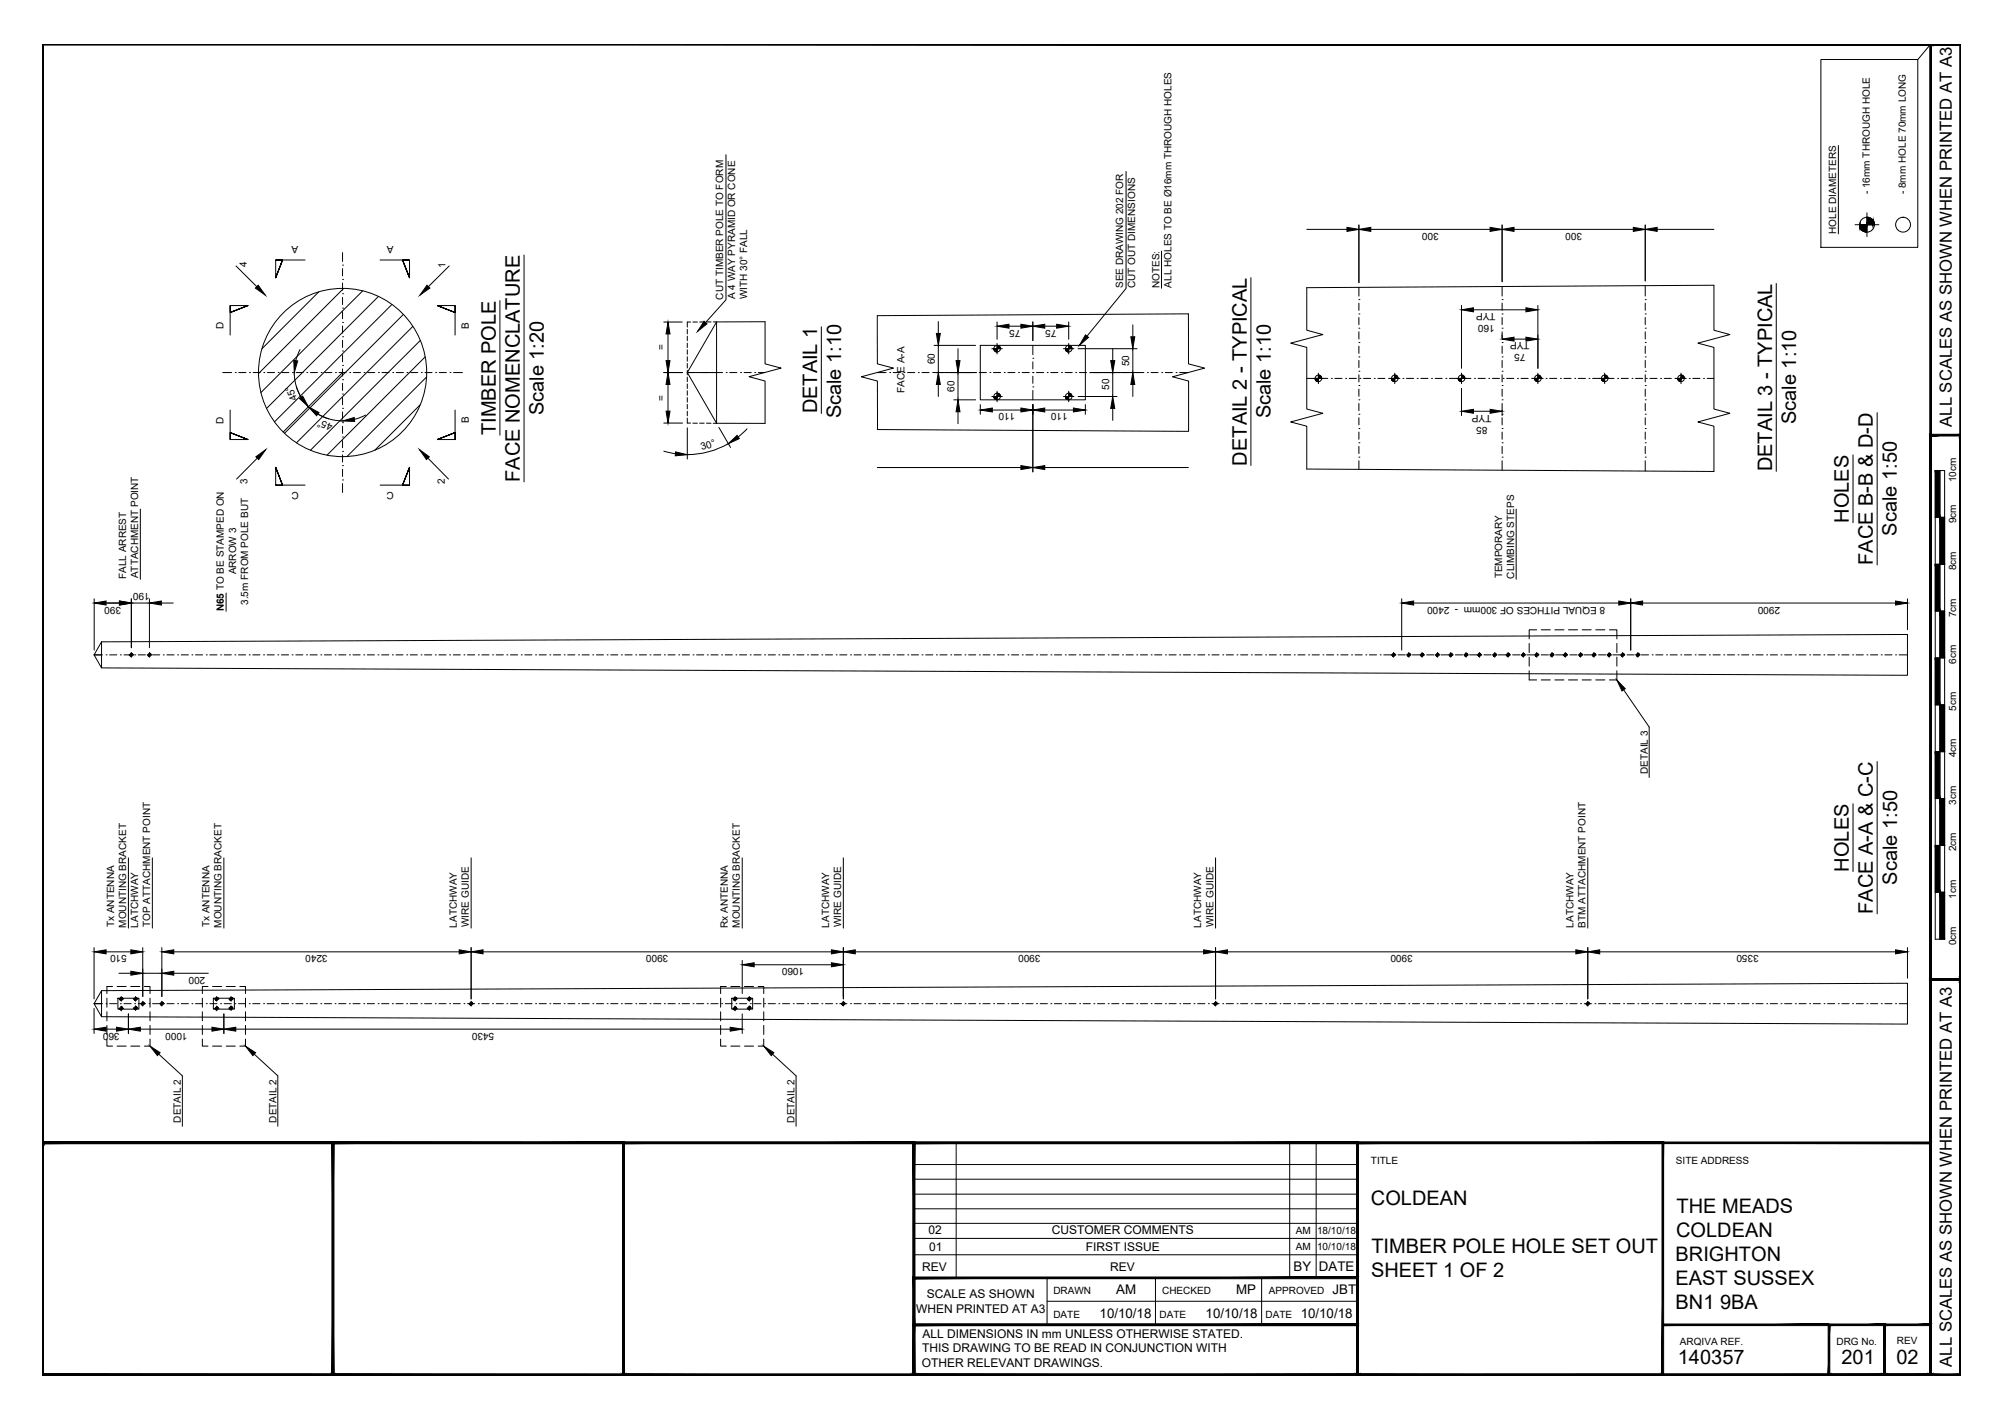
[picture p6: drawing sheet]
<svg xmlns="http://www.w3.org/2000/svg" width="420mm" height="297mm" viewBox="0 0 420 297" stroke-linecap="round" stroke-linejoin="round" font-family="sans-serif">
<defs><g id="words">
<g font-size="4.2">
<text x="114" y="87" transform="rotate(-90 114 87)">Scale 1:20</text>
<text x="171.2" y="86.6" transform="rotate(-90 171.2 86.6)">DETAIL 1</text>
<text x="176.3" y="87.7" transform="rotate(-90 176.3 87.7)">Scale 1:10</text>
<text x="266.3" y="87.7" transform="rotate(-90 266.3 87.7)">Scale 1:10</text>
<text x="376.4" y="88.9" transform="rotate(-90 376.4 88.9)">Scale 1:10</text>
<text x="103.9" y="91.2" transform="rotate(-90 103.9 91.2)">TIMBER POLE</text>
<text x="108.9" y="100.9" transform="rotate(-90 108.9 100.9)">FACE NOMENCLATURE</text>
<text x="261.2" y="97.5" transform="rotate(-90 261.2 97.5)">DETAIL 2 - TYPICAL</text>
<text x="371.3" y="98.7" transform="rotate(-90 371.3 98.7)">DETAIL 3 - TYPICAL</text>
<text x="387.4" y="109.5" transform="rotate(-90 387.4 109.5)">HOLES</text>
<text x="397.5" y="112.2" transform="rotate(-90 397.5 112.2)">Scale 1:50</text>
<text x="392.5" y="118.3" transform="rotate(-90 392.5 118.3)">FACE B-B &amp; D-D</text>
<text x="387.4" y="182.6" transform="rotate(-90 387.4 182.6)">HOLES</text>
<text x="397.5" y="185.3" transform="rotate(-90 397.5 185.3)">Scale 1:50</text>
<text x="392.5" y="191.4" transform="rotate(-90 392.5 191.4)">FACE A-A &amp; C-C</text>
<text x="287.3" y="252.5">COLDEAN</text>
<text x="351.4" y="254">THE MEADS</text>
<text x="287.4" y="262.5">TIMBER POLE HOLE SET OUT</text>
<text x="351.2" y="259.1">COLDEAN</text>
<text x="287.3" y="267.6">SHEET 1 OF 2</text>
<text x="351.1" y="269.2">EAST SUSSEX</text>
<text x="351.1" y="264.1">BRIGHTON</text>
<text x="351.1" y="274.2">BN1 9BA</text>
<text x="351.6" y="285.7">140357</text>
<text x="385.9" y="285.7">201</text>
<text x="397.4" y="285.7">02</text>
</g>
<g font-size="3.5">
<text x="409" y="89.4" transform="rotate(-90 409 89.4)">ALL SCALES AS SHOWN WHEN PRINTED AT A3</text>
<text x="409" y="286.3" transform="rotate(-90 409 286.3)">ALL SCALES AS SHOWN WHEN PRINTED AT A3</text>
</g>
<g font-size="2.8">
<text x="271.1" y="266.3">BY</text>
<text x="276.4" y="266.3">DATE</text>
<text x="233.9" y="271.1">AM</text>
<text x="259" y="271.1">MP</text>
<text x="279.3" y="271.1">JBT</text>
<text x="230.4" y="276">10/10/18</text>
<text x="252.7" y="276">10/10/18</text>
<text x="272.6" y="276">10/10/18</text>
</g>
<g font-size="2.5">
<text x="194.5" y="258.6">02</text>
<text x="194.7" y="262">01</text>
<text x="220.4" y="258.6">CUSTOMER COMMENTS</text>
<text x="227.5" y="262">FIRST ISSUE</text>
<text x="193.3" y="266.2">REV</text>
<text x="232.6" y="266.2">REV</text>
<text x="192" y="275">WHEN PRINTED AT A3</text>
<text x="194.2" y="272">SCALE AS SHOWN</text>
<text x="193.3" y="280.3">ALL DIMENSIONS IN mm UNLESS OTHERWISE STATED.</text>
<text x="193.2" y="286.3">OTHER RELEVANT DRAWINGS.</text>
<text x="193.3" y="283.3">THIS DRAWING TO BE READ IN CONJUNCTION WITH</text>
</g>
<g font-size="2.1">
<text x="391.8" y="40.7" transform="rotate(-90 391.8 40.7)">- 16mm THROUGH HOLE</text>
<text x="399.4" y="40.7" transform="rotate(-90 399.4 40.7)">- 8mm HOLE 70mm LONG</text>
<text x="62.5" y="51.6" transform="rotate(-180 62.5 51.6)">A</text>
<text x="82.5" y="51.6" transform="rotate(-180 82.5 51.6)">A</text>
<text x="301.5" y="48.8" transform="rotate(-180 301.5 48.8)">300</text>
<text x="331.5" y="48.8" transform="rotate(-180 331.5 48.8)">300</text>
<text x="384.8" y="49" transform="rotate(-90 384.8 49)">HOLE DIAMETERS</text>
<text x="51.7" y="55.8" transform="rotate(-90 51.7 55.8)">4</text>
<text x="93.4" y="56" transform="rotate(-90 93.4 56)">1</text>
<text x="151.5" y="62.8" transform="rotate(-90 151.5 62.8)">CUT TIMBER POLE TO FORM</text>
<text x="154" y="62.7" transform="rotate(-90 154 62.7)">A 4 WAY PYRAMID OR CONE</text>
<text x="156.6" y="62.7" transform="rotate(-90 156.6 62.7)">WITH 30° FALL</text>
<text x="235.4" y="60.3" transform="rotate(-90 235.4 60.3)">SEE DRAWING 202 FOR</text>
<text x="237.9" y="60.3" transform="rotate(-90 237.9 60.3)">CUT OUT DIMENSIONS</text>
<text x="243" y="60.4" transform="rotate(-90 243 60.4)">NOTES:</text>
<text x="245.5" y="60.2" transform="rotate(-90 245.5 60.2)">ALL HOLES TO BE Ø16mm THROUGH HOLES</text>
<text x="313.4" y="65.6" transform="rotate(-180 313.4 65.6)">TYP</text>
<text x="46.9" y="68.9" transform="rotate(-90 46.9 68.9)">D</text>
<text x="98.2" y="68.9" transform="rotate(-90 98.2 68.9)">B</text>
<text x="213.9" y="69.1" transform="rotate(-180 213.9 69.1)">75</text>
<text x="221.4" y="69.1" transform="rotate(-180 221.4 69.1)">75</text>
<text x="313.2" y="68.1" transform="rotate(-180 313.2 68.1)">160</text>
<text x="320.5" y="71.7" transform="rotate(-180 320.5 71.7)">TYP</text>
<text x="139.3" y="73.4" transform="rotate(-90 139.3 73.4)">=</text>
<text x="195.9" y="76.3" transform="rotate(-90 195.9 76.3)">60</text>
<text x="236.7" y="76.7" transform="rotate(-90 236.7 76.7)">50</text>
<text x="319.7" y="74.2" transform="rotate(-180 319.7 74.2)">75</text>
<text x="62.3" y="83.6" transform="rotate(-112 62.3 83.6)">45°</text>
<text x="139.3" y="83.9" transform="rotate(-90 139.3 83.9)">=</text>
<text x="189.6" y="82.3" transform="rotate(-90 189.6 82.3)">FACE A-A</text>
<text x="200" y="82.1" transform="rotate(-90 200 82.1)">60</text>
<text x="232.4" y="81.7" transform="rotate(-90 232.4 81.7)">50</text>
<text x="46.9" y="88.7" transform="rotate(-90 46.9 88.7)">D</text>
<text x="69.8" y="88.8" transform="rotate(-162 69.8 88.8)">45°</text>
<text x="98.2" y="88.6" transform="rotate(-90 98.2 88.6)">B</text>
<text x="212.8" y="86.6" transform="rotate(-180 212.8 86.6)">110</text>
<text x="223.8" y="86.6" transform="rotate(-180 223.8 86.6)">110</text>
<text x="311.7" y="89.4" transform="rotate(-180 311.7 89.4)">85</text>
<text x="312.5" y="86.8" transform="rotate(-180 312.5 86.8)">TYP</text>
<text x="147.1" y="94.3" transform="rotate(-16 147.1 94.3)">30°</text>
<text x="51.9" y="101.3" transform="rotate(-91 51.9 101.3)">3</text>
<text x="93.2" y="101.3" transform="rotate(-90 93.2 101.3)">2</text>
<text x="409.9" y="101" transform="rotate(-90 409.9 101)">10cm</text>
<text x="62.6" y="103" transform="rotate(-180 62.6 103)">C</text>
<text x="82.5" y="103" transform="rotate(-180 82.5 103)">C</text>
<text x="409.9" y="109.6" transform="rotate(-90 409.9 109.6)">9cm</text>
<text x="409.9" y="119.5" transform="rotate(-90 409.9 119.5)">8cm</text>
<text x="26.4" y="121.3" transform="rotate(-90 26.4 121.3)">FALL ARREST</text>
<text x="29" y="121.1" transform="rotate(-90 29 121.1)">ATTACHMENT POINT</text>
<text x="31.4" y="124.3" transform="rotate(-180 31.4 124.3)">190</text>
<text x="49.5" y="120.3" transform="rotate(-90 49.5 120.3)">ARROW 3</text>
<text x="314.8" y="121.2" transform="rotate(-90 314.8 121.2)">TEMPORARY</text>
<text x="317.3" y="121.2" transform="rotate(-90 317.3 121.2)">CLIMBING STEPS</text>
<text x="25.4" y="127.1" transform="rotate(-180 25.4 127.1)">390</text>
<text x="46.9" y="128.1" transform="rotate(-90 46.9 128.1)">N65 TO BE STAMPED ON</text>
<text x="52" y="126.7" transform="rotate(-90 52 126.7)">3.5m FROM POLE BUT</text>
<text x="336.3" y="127.1" transform="rotate(-180 336.3 127.1)">8 EQUAL PITHCES OF 300mm - 2400</text>
<text x="373" y="127.1" transform="rotate(-180 373 127.1)">2900</text>
<text x="409.9" y="129.3" transform="rotate(-90 409.9 129.3)">7cm</text>
<text x="409.9" y="139.1" transform="rotate(-90 409.9 139.1)">6cm</text>
<text x="409.9" y="148.9" transform="rotate(-90 409.9 148.9)">5cm</text>
<text x="409.9" y="158.6" transform="rotate(-90 409.9 158.6)">4cm</text>
<text x="345.3" y="162.1" transform="rotate(-90 345.3 162.1)">DETAIL 3</text>
<text x="409.9" y="168.6" transform="rotate(-90 409.9 168.6)">3cm</text>
<text x="409.9" y="178.3" transform="rotate(-90 409.9 178.3)">2cm</text>
<text x="409.9" y="188.3" transform="rotate(-90 409.9 188.3)">1cm</text>
<text x="23.9" y="194.2" transform="rotate(-90 23.9 194.2)">Tx ANTENNA</text>
<text x="26.4" y="194.4" transform="rotate(-90 26.4 194.4)">MOUNTING BRACKET</text>
<text x="28.9" y="194.3" transform="rotate(-90 28.9 194.3)">LATCHWAY</text>
<text x="31.5" y="194.2" transform="rotate(-90 31.5 194.2)">TOP ATTACHMENT POINT</text>
<text x="43.9" y="194.2" transform="rotate(-90 43.9 194.2)">Tx ANTENNA</text>
<text x="46.4" y="194.4" transform="rotate(-90 46.4 194.4)">MOUNTING BRACKET</text>
<text x="95.7" y="194.3" transform="rotate(-90 95.7 194.3)">LATCHWAY</text>
<text x="98.3" y="194.2" transform="rotate(-90 98.3 194.2)">WIRE GUIDE</text>
<text x="152.5" y="194.4" transform="rotate(-90 152.5 194.4)">Rx ANTENNA</text>
<text x="155.1" y="194.4" transform="rotate(-90 155.1 194.4)">MOUNTING BRACKET</text>
<text x="173.7" y="194.3" transform="rotate(-90 173.7 194.3)">LATCHWAY</text>
<text x="176.3" y="194.2" transform="rotate(-90 176.3 194.2)">WIRE GUIDE</text>
<text x="251.7" y="194.3" transform="rotate(-90 251.7 194.3)">LATCHWAY</text>
<text x="254.3" y="194.2" transform="rotate(-90 254.3 194.2)">WIRE GUIDE</text>
<text x="329.7" y="194.3" transform="rotate(-90 329.7 194.3)">LATCHWAY</text>
<text x="332.3" y="194.3" transform="rotate(-90 332.3 194.3)">BTM ATTACHMENT POINT</text>
<text x="409.9" y="198" transform="rotate(-90 409.9 198)">0cm</text>
<text x="26.6" y="200.1" transform="rotate(-180 26.6 200.1)">510</text>
<text x="68.7" y="200.1" transform="rotate(-180 68.7 200.1)">3240</text>
<text x="140" y="200.1" transform="rotate(-180 140 200.1)">3900</text>
<text x="168.5" y="202.8" transform="rotate(-180 168.5 202.8)">1060</text>
<text x="218" y="200.1" transform="rotate(-180 218 200.1)">3900</text>
<text x="296" y="200.1" transform="rotate(-180 296 200.1)">3900</text>
<text x="368.6" y="200.1" transform="rotate(-180 368.6 200.1)">3350</text>
<text x="43" y="204.6" transform="rotate(-180 43 204.6)">200</text>
<text x="25.1" y="216.3" transform="rotate(-180 25.1 216.3)">360</text>
<text x="39.3" y="216.3" transform="rotate(-180 39.3 216.3)">1000</text>
<text x="103.6" y="216.3" transform="rotate(-180 103.6 216.3)">5430</text>
<text x="37.9" y="235.2" transform="rotate(-90 37.9 235.2)">DETAIL 2</text>
<text x="57.9" y="235.2" transform="rotate(-90 57.9 235.2)">DETAIL 2</text>
<text x="166.5" y="235.2" transform="rotate(-90 166.5 235.2)">DETAIL 2</text>
<text x="287.3" y="243.9">TITLE</text>
<text x="351.2" y="243.9">SITE ADDRESS</text>
<text x="271.5" y="261.9">AM</text>
<text x="271.5" y="258.4">AM</text>
<text x="276" y="261.9">10/10/18</text>
<text x="276" y="258.4">18/10/18</text>
<text x="220.8" y="271.1">DRAWN</text>
<text x="243.5" y="271.1">CHECKED</text>
<text x="265.9" y="271.1">APPROVED</text>
<text x="220.8" y="276">DATE</text>
<text x="243" y="276">DATE</text>
<text x="265.2" y="276">DATE</text>
<text x="352.1" y="281.6">ARQIVA REF.</text>
<text x="384.8" y="281.6">DRG No.</text>
<text x="397.5" y="281.6">REV</text>
</g>
</g></defs>
<g fill="none" stroke="#000" stroke-width=".21">
<path d="M381.6 12.5h20.3v39.3h-20.3zM404.6 9.3l-2.7 3.2M152.1 32.4v30.4l-4.2 4.8M236 35.9v24.5l-8.2 10M385.2 30.5v18.5M49.5 55.7l4.3 4.3M57.8 54.5h1.4l-1.4 3.7 1.4-3.7-1.4 3.7v-3.7h6.1M71.8 58.5h.1M71.8 55.5h.1M71.8 52.9v1.9M71.8 56.3v1.5M71.8 59.3v1.5"/>
<path d="M79.7 54.5h6.1v3.7l-1.4-3.7 1.4 3.7-1.4-3.7h1.4M94.1 55.7l-4.3 4.3M109.8 53.4v47.5M243.4 52.6v7.8M262.1 58.2v39.3M273.8 48h8.5M284.8 47.1v12.1M287.3 48h25M314.8 47.1v11.9M317.3 48h25M344.8 47.1v11.7M344.8 59.8v2.2"/>
<path d="M347.3 48h11.9M372.2 59.4v39.3M388.7 47.1h5M391.2 44.6v5M46.7 78h1.8M48.2 64v1.5l3.8-1.5-3.8 1.5 3.8-1.5h-3.8v6.2M49.3 78h.1M50 78h1.5M52.3 78h.1M53.1 78h1.4M55.3 78h.1M56 78h1.5"/>
<path d="M58.3 78h.1M59 78h1.5M61.3 78h.1M61.7 78a10.1 10.1 0 0 0 10.1 10.2M62 78h1.5M62.9 73.2l-.9 2.4M64.3 78h.1M65.1 78h1.4M66.8 61.2l-11.9 11.8M67.3 78h.1M68 78h1.5M70.3 78h.1"/>
<path d="M71 78h1.5M71.8 79.5h.1M71.8 76.5h.1M71.8 73.5h.1M71.8 70.5h.1M71.8 67.5h.1M71.8 64.5h.1M71.8 61.5h.1M71.8 62.3v1.5M71.8 65.3v1.5M71.8 68.3v1.5M71.8 71.3v1.5"/>
<path d="M71.8 74.3v1.5M71.8 77.3v1.5M71.8 78l-12.5 12.5M72 60.4l-17.8 17.9M73.3 78h.1M74 78h1.6M76 60.9l-21.3 21.3M76.3 78h.1M77.1 78h1.4M79.3 62.1l-23.4 23.5M79.3 78h.1M80 78h1.5"/>
<path d="M82.1 63.8l-24.6 24.6M82.3 78h.1M83 78h1.5M84.5 65.9l-24.9 24.9M85.3 78h.1M86 78h1.6M86.5 68.4l-24.4 24.4M88.1 71.3l-23 23M88.3 78h.1M89.1 78h1.4M89.1 74.8l-20.6 20.6M89.4 79l-16.7 16.6"/>
<path d="M91.3 78h.1M92 78h1.5M94.3 78h.1M95 78h1.9M95.4 64v1.5l-3.8-1.5 3.8 1.5-3.8-1.5h3.8v6.2M104.8 63v28.2M139.1 78h3.9M139.1 67.5h3.9M140 70v5.5M144 78h7.4M144 69v1M144 70.4v1"/>
<path d="M144 71.9v.9M144 73.3v.9M144 74.7v1M144 76.1v1M144 77.6v.9M144 79v.9M144.7 67.5h-.7v1M145.2 67.5h.9M146.2 78h.1M147.6 67.4l-1 .1M148 67.4h1M149.2 78h.1"/>
<path d="M149.5 67.4h.7M150.2 67.4l-6.2 10.6 6.2 10.7M150.2 67.4h10.1v8.8l3.4 .9-6.7 1.8 3.3 .9v8.9h-10.1M150.2 67.4v21.3M152.2 78h.1M152.9 78h1.5M155.2 78h.1M155.9 78h1.5M158.2 78h.1M158.9 78h1.4M172.1 68.5v18.1M183.8 78h1.9"/>
<path d="M186.4 78h.1M187.2 78h1.5M189.4 78h.1M190.2 78h1.5M192.4 78h.1M193.2 78h1.5M195.4 78h.1M195.7 78h8.7M195.7 72.3h8.7M196.6 67.4v2.5M196.6 72.3v5.7M198.4 78h.1"/>
<path d="M200.8 73v2.5M200.8 78v5.8M201.4 78h.1M204.4 78h.1M205.2 78h1.5M205.4 72.3h22v11.5h-22zM207.4 78h.1M207.8 73h2.2M208.2 78h1.5M208.9 67.4v3.7M208.9 71.9v2.2M210.4 78h.1"/>
<path d="M211.2 78h1.5M211.4 68.3h2.5M213.4 78h.1M214.2 78h1.5M216.4 78h.1M216.4 75.1h.1M216.4 67.4v4M216.4 72.3v2M216.4 75.8v1.5M216.4 78.8v1.5M217.2 78h1.5M218.9 68.3h2.5"/>
<path d="M219.4 78h.1M220.2 78h1.5M222.4 78h.1M222.8 73h2.3M223.2 78h1.5M224 67.4v3.7M224 71.9v2.2M225.4 78h.1M225.9 73h12.4M226.2 78h1.5M228.4 78h.1M228.4 78h11.3"/>
<path d="M231.4 78h.1M233.2 73v2.5M233.2 78v5.1M234.4 78h.1M237.4 68.1v2.4M237.4 73v5M237.4 78h.1M240.4 78h.1M241.2 78h1.5M243.4 78h.1M244.2 78h1.5M246.5 78h.1"/>
<path d="M247.2 78h1.8M273.8 79.3h4.4M273.8 60.3l85.4-.5v9.4l3.3 .9-6.7 1.8 3.4 .9v12.9l3.3 .9-6.7 1.8 3.4 .9v9.5l-85.4-.5v-9l-3.3-.9 6.7-1.8-3.4-.9v-12.9l-3.3-.9 6.7-1.8-3.4-.9zM276 79.3h.1M276.3 78.2v2.2M279 79.3h.1M279.7 79.3h1.5M282 79.3h.1M282.7 79.3h1.5M284.8 77.8h.1M284.8 74.8h.1M284.8 71.8h.1"/>
<path d="M284.8 68.7h.1M284.8 65.8h.1M284.8 62.8h.1M284.8 60.2v1.8M284.8 63.5v1.5M284.8 66.5v1.5M284.8 69.5v1.5M284.8 72.5v1.5M284.8 75.5v1.5M284.8 78.5v1.5M285 79.3h.1M285.7 79.3h1.5"/>
<path d="M288 79.3h.1M288.7 79.3h1.5M291 79.3h.1M291.2 79.3h2.2M292.3 78.2v2.2M294 79.3h.1M294.7 79.3h1.5M297 79.3h.1M297.7 79.3h1.5M300 79.3h.1M300.7 79.3h1.5M303 79.3h.1"/>
<path d="M303.7 79.3h4.5M306 79.3h.1M306.3 64v13.2M306.3 78.2v2.2M308.8 64.9h11M309 79.3h.1M309.7 79.3h1.5M312 79.3h.1M312.7 79.3h1.5M314.8 77.8h.1M314.8 74.8h.1M314.8 71.8h.1"/>
<path d="M314.8 68.7h.1M314.8 65.8h.1M314.8 62.8h.1M314.8 60v2M314.8 63.5v1.5M314.8 66.5v1.5M314.8 69.5v1.5M314.8 72.5v1.5M314.8 75.5v1.5M314.8 78.5v1.5M315 79.3h.1M315.7 79.3h1.5"/>
<path d="M317.3 71h2.5M318 79.3h.1M318.7 79.3h1.5M321 79.3h.1M321.2 79.3h2.2M322.3 64v13.2M322.3 78.2v2.2M324 79.3h.1M324.7 79.3h1.5M327 79.3h.1M327.7 79.3h1.5M330 79.3h.1"/>
<path d="M330.7 79.3h1.5M333 79.3h.1M333.7 79.3h4.5M336 79.3h.1M336.3 78.2v2.2M339 79.3h.1M339.7 79.3h1.5M342 79.3h.1M342.7 79.3h1.5M344.8 77.8h.1M344.8 74.8h.1M344.8 71.8h.1"/>
<path d="M344.8 68.7h.1M344.8 65.8h.1M344.8 62.8h.1M344.8 63.5v1.5M344.8 66.5v1.5M344.8 69.5v1.5M344.8 72.5v1.5M344.8 75.5v1.5M344.8 78.5v1.5M345 79.3h.1M345.7 79.3h1.5M348 79.3h.1"/>
<path d="M348.7 79.3h1.5M351 79.3h.1M351.2 79.3h2.2M352.3 78.2v2.2M354 79.3h.1M354.7 79.3h1.5M357 79.3h.1M357.7 79.3h1.5M48.2 85.9v6.2h3.8l-3.8-1.5 3.8 1.5-3.8-1.5v1.5M53.9 96l-4.3 4.4M62.1 80.9l1 2.3M66.6 86.7l2.3 1"/>
<path d="M71.8 97.5h.1M71.8 94.6h.1M71.8 91.5h.1M71.8 88.5h.1M71.8 85.5h.1M71.8 82.6h.1M71.8 80.3v1.5M71.8 83.3v1.5M71.8 86.3v1.5M71.8 89.3v1.5M71.8 92.3v1.5M71.8 95.3v1.5"/>
<path d="M71.8 98.3v1.5M76.6 86.9l-2.3 1M88.1 84.8l-9.6 9.5M89.7 96l4.3 4.4M95.4 85.9v6.2h-3.8l3.8-1.5-3.8 1.5 3.8-1.5v1.5M139.1 88.6h3.9M139.1 94.5l2.4 .5M140 80.5v5.6M144 80.4v1M144 81.9v.9M144 83.3v.9M144 84.7v1"/>
<path d="M144 86.1v1M144 87.6v1h.7M144 89.6v6.6M145.2 88.6h.9M146.6 88.6h1M148 88.6l1 .1M149.5 88.7h.7M150.7 89.5l2.4 4.2M152.6 92.9a17.2 17.2 0 0 1-8.6 2.3M156.5 89.8l-1.8 1.7M183.8 90l65.3 .4v-10.6l-3.4-.9 6.7-1.8-3.3-.9-.1-10.5-65.2 .4 .1 10.1 3.3 .9-6.7 1.8 3.4 .9v10.2M183.8 97.9h30.1"/>
<path d="M196.6 80.5v2.6M199.9 83.8h4.5M200.8 86.3v2.5M205.4 84.8v2M207.8 83.1h2.2M207.9 85.9h6M208.9 82v2.2M216.4 81h.1M216.4 81.8v2M216.4 84.8v14M218.9 97.9h30.1M218.9 85.9h6"/>
<path d="M222.8 83.1h2.3M224 82v2.2M225.9 83.1h8.2M227.4 84.8v2M233.2 85.6v2.5M237.4 80.5v2.6M284.8 95.8h.1M284.8 92.8h.1M284.8 89.8h.1M284.8 86.8h.1M284.8 83.8h.1M284.8 80.8h.1"/>
<path d="M284.8 81.5v1.5M284.8 84.5v1.5M284.8 87.5v1.5M284.8 90.5v1.5M284.8 93.5v1.5M284.8 96.5v1.8M306.3 81.4v5.7M308.8 86.1h3.5M314.8 95.8h.1M314.8 92.8h.1M314.8 89.8h.1M314.8 86.8h.1"/>
<path d="M314.8 83.8h.1M314.8 80.8h.1M314.8 81.5v1.5M314.8 84.5v2.6M314.8 87.5v1.5M314.8 90.5v1.5M314.8 93.5v1.5M314.8 96.5v2M344.8 95.8h.1M344.8 92.8h.1M344.8 89.8h.1M344.8 86.8h.1"/>
<path d="M344.8 83.8h.1M344.8 80.8h.1M344.8 81.5v1.5M344.8 84.5v1.5M344.8 87.5v1.5M344.8 90.5v1.5M344.8 93.5v1.5M344.8 96.5v2.2M388.3 95.3v14.2M393.4 86.4v31.9M405.5 98.6h2v98.1h-2zM406.5 98.6v98.1"/>
<path d="M29.4 106.6v14.7M57.8 101.6h1.4l-1.4-3.7 1.4 3.7-1.4-3.7v3.7h6.1M71.8 100.5h.1M71.8 101.3v1.9M79.7 101.6h6.1v-3.7l-1.4 3.7 1.4-3.7-1.4 3.7h1.4M317.7 106.6v14.7M405.5 118.2h2M405.5 108.4h2M19.7 125.4v10.8M21.3 134.5l378.4-1.6v8.6l-378.4-1.6M21.3 134.5l-1.6 2.7h1.6M21.3 134.5v5.4l-1.6-2.7h1.8"/>
<path d="M22.2 137.2h.1M22.2 126.3h2.8M23 137.2h1.5M25.2 137.2h.1M26 137.2h2M27.5 126.3h3.8M27.5 125.4v10.3M27.5 136.7v1M28.2 137.2h.1M29 137.2h1.5M30.8 137.2h1M31.2 137.2h.1"/>
<path d="M31.3 125.4v10.3M31.3 136.7v1M32 137.2h1.5M33.8 126.3h2.5M34.2 137.2h.1M35 137.2h1.5M37.2 137.2h.1M38 137.2h1.5M40.2 137.2h.1M41 137.2h1.5M43.2 137.2h.1M44 137.2h1.5"/>
<path d="M46.2 137.2h.1M47 137.2h1.5M47.4 124.2v3.9M49.2 137.2h.1M50 137.2h1.5M52.2 137.2h.1M53 137.2h1.5M55.2 137.2h.1M56 137.2h1.5M58.2 137.2h.1M59 137.2h1.5M61.2 137.2h.1"/>
<path d="M62 137.2h1.5M64.2 137.2h.1M65 137.2h1.5M67.2 137.2h.1M68 137.2h1.5M70.2 137.2h.1M71 137.2h1.5M73.2 137.2h.1M74 137.2h1.5M76.2 137.2h.1M77 137.2h1.5M79.2 137.2h.1"/>
<path d="M80 137.2h1.5M82.2 137.2h.1M83 137.2h1.5M85.2 137.2h.1M86 137.2h1.5M88.2 137.2h.1M89 137.2h1.5M91.2 137.2h.1M92 137.2h1.5M94.2 137.2h.1M95 137.2h1.5M97.2 137.2h.1"/>
<path d="M98 137.2h1.5M100.2 137.2h.1M101 137.2h1.5M103.2 137.2h.1M104 137.2h1.5M106.2 137.2h.1M107 137.2h1.5M109.2 137.2h.1M110 137.2h1.5M112.2 137.2h.1M113 137.2h1.5M115.2 137.2h.1"/>
<path d="M116 137.2h1.5M118.2 137.2h.1M119 137.2h1.5M121.2 137.2h.1M122 137.2h1.5M124.2 137.2h.1M125 137.2h1.5M127.2 137.2h.1M128 137.2h1.5M130.2 137.2h.1M131 137.2h1.5M133.2 137.2h.1"/>
<path d="M134 137.2h1.5M136.2 137.2h.1M137 137.2h1.5M139.2 137.2h.1M140 137.2h1.5M142.2 137.2h.1M143 137.2h1.5M145.2 137.2h.1M146 137.2h1.5M148.2 137.2h.1M149 137.2h1.5M151.2 137.2h.1"/>
<path d="M152 137.2h1.5M154.2 137.2h.1M155 137.2h1.5M157.2 137.2h.1M158 137.2h1.5M160.2 137.2h.1M161 137.2h1.5M163.2 137.2h.1M164 137.2h1.5M166.2 137.2h.1M167 137.2h1.5M169.2 137.2h.1"/>
<path d="M170 137.2h1.5M172.2 137.2h.1M173 137.2h1.5M175.2 137.2h.1M176 137.2h1.5M178.2 137.2h.1M179 137.2h1.5M181.2 137.2h.1M182 137.2h1.5M184.2 137.2h.1M185 137.2h1.5M187.2 137.2h.1"/>
<path d="M188 137.2h1.5M190.2 137.2h.1M191 137.2h1.5M193.2 137.2h.1M194 137.2h1.5M196.2 137.2h.1M197 137.2h1.5M199.2 137.2h.1M200 137.2h1.5M202.2 137.2h.1M203 137.2h1.5M205.2 137.2h.1"/>
<path d="M206 137.2h1.5M208.2 137.2h.1M209 137.2h1.5M211.2 137.2h.1M212 137.2h1.5M214.2 137.2h.1M215 137.2h1.5M217.2 137.2h.1M218 137.2h1.5M220.2 137.2h.1M221 137.2h1.5M223.2 137.2h.1"/>
<path d="M224 137.2h1.5M226.2 137.2h.1M227 137.2h1.5M229.2 137.2h.1M230 137.2h1.5M232.2 137.2h.1M233 137.2h1.5M235.2 137.2h.1M236 137.2h1.5M238.2 137.2h.1M239 137.2h1.5M241.2 137.2h.1"/>
<path d="M242 137.2h1.5M244.2 137.2h.1M245 137.2h1.5M247.2 137.2h.1M248 137.2h1.5M250.2 137.2h.1M251 137.2h1.5M253.2 137.2h.1M254 137.2h1.5M256.2 137.2h.1M257 137.2h1.5M259.2 137.2h.1"/>
<path d="M260 137.2h1.5M262.2 137.2h.1M263 137.2h1.5M265.2 137.2h.1M266 137.2h1.5M268.2 137.2h.1M269 137.2h1.5M271.2 137.2h.1M272 137.2h1.5M274.2 137.2h.1M275 137.2h1.5M277.2 137.2h.1"/>
<path d="M278 137.2h1.5M280.2 137.2h.1M281 137.2h1.5M283.2 137.2h.1M284 137.2h1.5M286.2 137.2h.1M287 137.2h1.5M289.2 137.2h.1M290 137.2h2.5M292 136.7v1M292.2 137.2h.1M293 137.2h1.5"/>
<path d="M293.7 125.4v10.8M294.7 137.2h1M295.2 137.2h.1M295.2 136.7v1M296 137.2h1.5M296.2 126.3h43M297.5 137.2h1M298 136.7v1M298.2 137.2h.1M299 137.2h1.5M300.7 137.2h1M301.2 137.2h.1"/>
<path d="M301.2 136.7v1M302 137.2h2.5M304 136.7v1M304.2 137.2h.1M305 137.2h1.5M306.7 137.2h1M307.2 137.2h.1M307.2 136.7v1M308 137.2h1.5M309.5 137.2h1M310 136.7v1M310.2 137.2h.1"/>
<path d="M311 137.2h1.5M312.7 137.2h1M313.2 137.2h.1M313.2 136.7v1M314 137.2h2.5M316 136.7v1M316.2 137.2h.1M317 137.2h1.5M318.7 137.2h1M319.2 137.2h.1M319.2 136.7v1M320 137.2h1.5"/>
<path d="M320.4 134.8v1.9M320.4 137.6v2M321.5 137.2h1M322 131.9h-1.6v1.9M322 136.7v1M322.2 137.2h.1M323 137.2h1.5M323 131.9h1.9M324.7 137.2h1M325.2 137.2h.1M325.2 136.7v1M325.8 131.9h1.9"/>
<path d="M326 137.2h2.5M328 136.7v1M328.2 137.2h.1M328.7 131.9h1.9M329 137.2h1.5M330.7 137.2h1M331.2 137.2h.1M331.2 136.7v1M331.5 131.9h1.9M332 137.2h1.5M333.5 137.2h1M334 136.7v1"/>
<path d="M334.2 137.2h.1M334.4 131.9h1.9M335 137.2h1.5M336.7 137.2h1M337.2 137.2h.1M337.2 136.7v1M337.3 131.9h1.5v1.9M338 137.2h2.5M338.8 134.8v1.9M338.8 137.6v2M340 136.7v1M340.2 137.2h.1"/>
<path d="M341 137.2h1.5M341.7 125.4v10.8M342.7 137.2h1M343.2 137.2h.1M343.2 136.7v1M344 137.2h1.5M344.2 126.3h53M346.2 137.2h.1M347 137.2h1.5M349.2 137.2h.1M350 137.2h1.5M352.2 137.2h.1"/>
<path d="M353 137.2h1.5M355.2 137.2h.1M356 137.2h1.5M358.2 137.2h.1M359 137.2h1.5M361.2 137.2h.1M362 137.2h1.5M364.2 137.2h.1M365 137.2h1.5M367.2 137.2h.1M368 137.2h1.5M370.2 137.2h.1"/>
<path d="M371 137.2h1.5M373.2 137.2h.1M374 137.2h1.5M376.2 137.2h.1M377 137.2h1.5M379.2 137.2h.1M380 137.2h1.5M382.2 137.2h.1M383 137.2h1.5M385.2 137.2h.1M386 137.2h1.5M388.2 137.2h.1"/>
<path d="M389 137.2h1.5M391.2 137.2h.1M392 137.2h1.5M394.2 137.2h.1M395 137.2h1.5M397.2 137.2h.1M398 137.2h1.7M399.7 125.4v6.5M405.5 137.8h2M405.5 128h2M320.4 140.5v1.9h1.6M323 142.4h1.9"/>
<path d="M325.8 142.4h1.9M328.7 142.4h1.9M331.5 142.4h1.9M334.4 142.4h1.9M338.8 140.5v1.9h-1.5M340.2 144.5l5.4 7.8v10.6M393.4 159.5v31.9M405.5 157.5h2M405.5 147.7h2M26.9 179.7v14.7M31.9 179.7v14.7M46.9 179.7v14.7"/>
<path d="M98.7 179.7v14.7M155.5 179.7v14.7M176.7 179.7v14.7M254.7 179.7v14.7M332.7 179.7v14.7M388.3 168.4v14.2M405.5 177.1h2M405.5 167.3h2M19.7 198.5v10.8M22.2 199.4h5.2M29.9 198.5v10.2M33.9 198.5v10.2"/>
<path d="M36.4 199.4h59.8M98.7 198.5v10.8M101.2 199.4h73M176.7 198.5v10.8M179.2 199.4h73M254.7 198.5v10.8M257.2 199.4h73M332.7 198.5v10.8M335.2 199.4h62M399.7 198.5v6.4M405.5 186.9h2M19.7 211.2v5.3"/>
<path d="M21.3 207.5l378.4-1.5v8.5l-378.4-1.5M21.3 207.5l-1.6 2.7h1.6M21.3 207.5v5.5l-1.6-2.8h1.8M22.2 210.2h.1M22.2 215.6h2.2M22.4 217.7v1.4h1.2M22.4 209.1v1.9M22.4 211.9v1.9M22.4 214.8v1.9M23 210.2h1.5M23.6 206.7h-1.2v1.4M24.5 206.7h1.9"/>
<path d="M24.5 219.1h1.9M24.7 209.1h4.4v2.3h-4.4zM24.9 203.9h2.5M24.9 209.3h1M24.9 211.2h1M25.2 210.2h.1M25.4 208.7v1M25.4 210.8v1M26 210.2h1.5M26.9 212.4v4.1M27.4 206.7h1.9M27.4 219.1h1.9"/>
<path d="M27.9 211.2h1M27.9 209.3h1M28.2 210.2h.1M28.4 208.7v1M28.4 210.7v1M29 210.2h1.5M29.4 215.6h15M29.9 209.7v1.1M29.9 203.9h4M30.3 206.7h1.1v1.4M31.2 210.2h.1M31.4 217.7v1.4h-1.1"/>
<path d="M31.4 209.1v1.9M31.4 211.9v1.9M31.4 214.8v1.9M32 210.2h2.4M33.9 209.7v1.1M34.2 210.2h.1M35 210.2h1.5M36.4 203.9h7.3M37.2 210.2h.1M38 210.2h1.5M40.2 210.2h.1M41 210.2h1.5"/>
<path d="M42.4 217.7v1.4h1.2M42.4 209.1v1.9M42.4 211.9v1.9M42.4 214.8v1.9M43.2 210.2h.1M43.6 206.7h-1.2v1.4M44 210.2h1.5M44.5 206.7h1.9M44.5 219.1h1.9M44.7 209.1h4.4v2.3h-4.4zM44.9 209.3h1M44.9 211.2h1"/>
<path d="M45.4 208.7v1M45.4 210.8v1M46.2 210.2h.1M46.9 212.4v4.1M47 210.2h1.5M47.4 206.7h1.9M47.4 219.1h1.9M47.9 211.2h1M47.9 209.3h1M48.4 208.7v1M48.4 210.7v1M49.2 210.2h.1"/>
<path d="M49.4 215.6h103.6M50 210.2h1.5M50.3 206.7h1.1v1.4M51.4 217.7v1.4h-1.1M51.4 209.1v1.9M51.4 211.9v1.9M51.4 214.8v1.9M52.2 210.2h.1M53 210.2h1.5M55.2 210.2h.1M56 210.2h1.5M58.2 210.2h.1"/>
<path d="M59 210.2h1.5M61.2 210.2h.1M62 210.2h1.5M64.2 210.2h.1M65 210.2h1.5M67.2 210.2h.1M68 210.2h1.5M70.2 210.2h.1M71 210.2h1.5M73.2 210.2h.1M74 210.2h1.5M76.2 210.2h.1"/>
<path d="M77 210.2h1.5M79.2 210.2h.1M80 210.2h1.5M82.2 210.2h.1M83 210.2h1.5M85.2 210.2h.1M86 210.2h1.5M88.2 210.2h.1M89 210.2h1.5M91.2 210.2h.1M92 210.2h1.5M94.2 210.2h.1"/>
<path d="M95 210.2h1.5M97.2 210.2h.1M98 210.2h1.5M98.7 209.7v1.1M100.2 210.2h.1M101 210.2h1.5M103.2 210.2h.1M104 210.2h1.5M106.2 210.2h.1M107 210.2h1.5M109.2 210.2h.1M110 210.2h1.5"/>
<path d="M112.2 210.2h.1M113 210.2h1.5M115.2 210.2h.1M116 210.2h1.5M118.2 210.2h.1M119 210.2h1.5M121.2 210.2h.1M122 210.2h1.5M124.2 210.2h.1M125 210.2h1.5M127.2 210.2h.1M128 210.2h1.5"/>
<path d="M130.2 210.2h.1M131 210.2h1.5M133.2 210.2h.1M134 210.2h1.5M136.2 210.2h.1M137 210.2h1.5M139.2 210.2h.1M140 210.2h1.5M142.2 210.2h.1M143 210.2h1.5M145.2 210.2h.1M146 210.2h1.5"/>
<path d="M148.2 210.2h.1M149 210.2h1.5M151 217.7v1.4h1.2M151 209.1v1.9M151 211.9v1.9M151 214.8v1.9M151.2 210.2h.1M152 210.2h1.5M152.2 206.7h-1.2v1.4M153.1 206.7h2M153.1 219.1h2M153.3 209.1h4.4v2.3h-4.4z"/>
<path d="M153.5 209.3h1M153.5 211.2h1M154 208.7v1M154 210.8v1M154.2 210.2h.1M155 210.2h1.5M155.5 201.2v6.9M155.5 212.4v4.1M156 206.7h1.9M156 219.1h1.9M156.5 211.2h1M156.5 209.3h1"/>
<path d="M157 208.7v1M157 210.7v1M157.2 210.2h.1M158 210.2h1.5M158 202.1h16.2M158.9 206.7h1.1v1.4M160 217.7v1.4h-1.1M160 209.1v1.9M160 211.9v1.9M160 214.8v1.9M160.2 210.2h.1M161 210.2h1.5"/>
<path d="M163.2 210.2h.1M164 210.2h1.5M166.2 210.2h.1M167 210.2h1.5M169.2 210.2h.1M170 210.2h1.5M172.2 210.2h.1M173 210.2h1.5M175.2 210.2h.1M176 210.2h1.5M176.7 209.7v1.1M178.2 210.2h.1"/>
<path d="M179 210.2h1.5M181.2 210.2h.1M182 210.2h1.5M184.2 210.2h.1M185 210.2h1.5M187.2 210.2h.1M188 210.2h1.5M190.2 210.2h.1M191 210.2h1.5M193.2 210.2h.1M194 210.2h1.5M196.2 210.2h.1"/>
<path d="M197 210.2h1.5M199.2 210.2h.1M200 210.2h1.5M202.2 210.2h.1M203 210.2h1.5M205.2 210.2h.1M206 210.2h1.5M208.2 210.2h.1M209 210.2h1.5M211.2 210.2h.1M212 210.2h1.5M214.2 210.2h.1"/>
<path d="M215 210.2h1.5M217.2 210.2h.1M218 210.2h1.5M220.2 210.2h.1M221 210.2h1.5M223.2 210.2h.1M224 210.2h1.5M226.2 210.2h.1M227 210.2h1.5M229.2 210.2h.1M230 210.2h1.5M232.2 210.2h.1"/>
<path d="M233 210.2h1.5M235.2 210.2h.1M236 210.2h1.5M238.2 210.2h.1M239 210.2h1.5M241.2 210.2h.1M242 210.2h1.5M244.2 210.2h.1M245 210.2h1.5M247.2 210.2h.1M248 210.2h1.5M250.2 210.2h.1"/>
<path d="M251 210.2h1.5M253.2 210.2h.1M254 210.2h1.5M254.7 209.7v1.1M256.2 210.2h.1M257 210.2h1.5M259.2 210.2h.1M260 210.2h1.5M262.2 210.2h.1M263 210.2h1.5M265.2 210.2h.1M266 210.2h1.5"/>
<path d="M268.2 210.2h.1M269 210.2h1.5M271.2 210.2h.1M272 210.2h1.5M274.2 210.2h.1M275 210.2h1.5M277.2 210.2h.1M278 210.2h1.5M280.2 210.2h.1M281 210.2h1.5M283.2 210.2h.1M284 210.2h1.5"/>
<path d="M286.2 210.2h.1M287 210.2h1.5M289.2 210.2h.1M290 210.2h1.5M292.2 210.2h.1M293 210.2h1.5M295.2 210.2h.1M296 210.2h1.5M298.2 210.2h.1M299 210.2h1.5M301.2 210.2h.1M302 210.2h1.5"/>
<path d="M304.2 210.2h.1M305 210.2h1.5M307.2 210.2h.1M308 210.2h1.5M310.2 210.2h.1M311 210.2h1.5M313.2 210.2h.1M314 210.2h1.5M316.2 210.2h.1M317 210.2h1.5M319.2 210.2h.1M320 210.2h1.5"/>
<path d="M322.2 210.2h.1M323 210.2h1.5M325.2 210.2h.1M326 210.2h1.5M328.2 210.2h.1M329 210.2h1.5M331.2 210.2h.1M332 210.2h1.5M332.7 209.7v1.1M334.2 210.2h.1M335 210.2h1.5M337.2 210.2h.1"/>
<path d="M338 210.2h1.5M340.2 210.2h.1M341 210.2h1.5M343.2 210.2h.1M344 210.2h1.5M346.2 210.2h.1M347 210.2h1.5M349.2 210.2h.1M350 210.2h1.5M352.2 210.2h.1M353 210.2h1.5M355.2 210.2h.1"/>
<path d="M356 210.2h1.5M358.2 210.2h.1M359 210.2h1.5M361.2 210.2h.1M362 210.2h1.5M364.2 210.2h.1M365 210.2h1.5M367.2 210.2h.1M368 210.2h1.5M370.2 210.2h.1M371 210.2h1.5M373.2 210.2h.1"/>
<path d="M374 210.2h1.5M376.2 210.2h.1M377 210.2h1.5M379.2 210.2h.1M380 210.2h1.5M382.2 210.2h.1M383 210.2h1.5M385.2 210.2h.1M386 210.2h1.5M388.2 210.2h.1M389 210.2h1.5M391.2 210.2h.1"/>
<path d="M392 210.2h1.5M394.2 210.2h.1M395 210.2h1.5M397.2 210.2h.1M398 210.2h1.7M33.3 220.8l4.9 4.6v10.5M53.3 220.8l4.9 4.6v10.5M161.9 220.8l4.9 4.6v10.5M200.4 239.4v28.3M270.3 239.4v28.3M275.8 239.4v28.3M191.5 250.1h93"/>
<path d="M191.5 247h93M191.5 243.9h93M191.5 256.3h93M191.5 253.2h93M191.5 259.4h93M191.5 262.8h93M219.4 267.7v9.8M219.4 272.6h65.1M242.1 267.7v9.8M264.4 267.7v9.8"/>
<circle cx="391.2" cy="47.1" r="1.56"/>
<circle cx="398.8" cy="47.1" r="1.56"/>
<circle cx="71.8" cy="78" r="17.6"/>
<circle cx="209" cy="73" r=".69"/>
<circle cx="224" cy="73" r=".69"/>
<circle cx="276.3" cy="79.3" r=".69"/>
<circle cx="292.3" cy="79.3" r=".69"/>
<circle cx="306.3" cy="79.3" r=".69"/>
<circle cx="322.3" cy="79.3" r=".69"/>
<circle cx="336.3" cy="79.3" r=".69"/>
<circle cx="352.3" cy="79.3" r=".69"/>
<circle cx="209" cy="83" r=".69"/>
<circle cx="224" cy="83" r=".69"/>
<circle cx="27.5" cy="137.2" r=".31"/>
<circle cx="31.3" cy="137.2" r=".31"/>
<circle cx="292" cy="137.2" r=".31"/>
<circle cx="295.2" cy="137.2" r=".31"/>
<circle cx="298" cy="137.2" r=".31"/>
<circle cx="301.2" cy="137.2" r=".31"/>
<circle cx="304" cy="137.2" r=".31"/>
<circle cx="307.2" cy="137.2" r=".31"/>
<circle cx="310" cy="137.2" r=".31"/>
<circle cx="313.2" cy="137.2" r=".31"/>
<circle cx="316" cy="137.2" r=".31"/>
<circle cx="319.2" cy="137.2" r=".31"/>
<circle cx="322" cy="137.2" r=".31"/>
<circle cx="325.2" cy="137.2" r=".31"/>
<circle cx="328" cy="137.2" r=".31"/>
<circle cx="331.2" cy="137.2" r=".31"/>
<circle cx="334" cy="137.2" r=".31"/>
<circle cx="337.2" cy="137.2" r=".31"/>
<circle cx="340" cy="137.2" r=".31"/>
<circle cx="343.2" cy="137.2" r=".31"/>
<circle cx="25.4" cy="209.2" r=".31"/>
<circle cx="25.4" cy="211.2" r=".31"/>
<circle cx="28.4" cy="209.2" r=".31"/>
<circle cx="28.4" cy="211.2" r=".31"/>
<circle cx="29.9" cy="210.2" r=".31"/>
<circle cx="33.9" cy="210.2" r=".31"/>
<circle cx="45.4" cy="209.2" r=".31"/>
<circle cx="45.4" cy="211.2" r=".31"/>
<circle cx="48.4" cy="209.2" r=".31"/>
<circle cx="48.4" cy="211.2" r=".31"/>
<circle cx="98.7" cy="210.2" r=".31"/>
<circle cx="154" cy="211.2" r=".31"/>
<circle cx="154" cy="209.2" r=".31"/>
<circle cx="157" cy="209.2" r=".31"/>
<circle cx="157" cy="211.2" r=".31"/>
<circle cx="176.7" cy="210.2" r=".31"/>
<circle cx="254.7" cy="210.2" r=".31"/>
<circle cx="332.7" cy="210.2" r=".31"/>
</g>
<g fill="#000" stroke="#000" stroke-width=".21">
<path d="M54.1 59.8l1.5 2-2.1-1.5zM282.3 47.6l2.5 .4-2.5 .5zM284.8 48l2.5-.4v.9zM312.3 47.6l2.5 .4-2.5 .5zM314.8 48l2.5-.4v.9zM342.3 47.6l2.5 .4-2.5 .5zM344.8 48l2.5-.4v.9zM389.7 47.1v.2zM392.7 46.5v.6zM61.6 75.5l.8 .1-.7 2.4zM89.5 59.8l.6 .5-2.1 1.5zM139.6 75.5h.8l-.4 2.5z"/>
<path d="M140 67.5l.4 2.5h-.8zM147.5 67.3l.7 .5-2 1.6zM196.2 69.9h.8l-.4 2.4zM200.3 75.5h.9l-.4 2.5zM208.9 68.3l2.5-.4v.8zM213.9 67.9l2.5 .4-2.5 .4zM216.4 68.3l2.5-.4v.8zM221.4 67.9l2.6 .4-2.6 .4zM227.5 70.1l.6 .6-1.9 1.6zM232.8 75.5h.8l-.4 2.5zM237 70.5h.8l-.4 2.5zM306.3 64.9l2.5-.4v.8z"/>
<path d="M314.8 71l2.5-.4v.9zM319.8 70.6l2.5 .4-2.5 .5zM319.8 64.5l2.5 .4-2.5 .4zM53.6 95.7l2.1-1.5-1.5 2.1zM62.8 83.5l.6-.5 1.2 2.2zM64.6 85.2l2.3 1.2-.6 .7zM71.8 88.2l2.4-.7 .1 .8zM87.9 94.2l2.1 1.5-.6 .6zM139.6 86.1h.8l-.4 2.5zM140 78l.4 2.5h-.8zM141.6 94.7l2.4 .6-2.5 .2zM152.6 92.9l1.9-1.7 .4 .7z"/>
<path d="M196.6 78l.4 2.5h-.8zM200.8 83.8l.4 2.5h-.9zM205.4 85.9l2.5-.4v.8zM213.9 97.5l2.5 .4-2.5 .5zM213.9 85.5l2.5 .4-2.5 .4zM216.4 97.9l2.5-.4v.9zM216.4 85.9l2.5-.4v.8zM224.9 85.5l2.5 .4-2.5 .4zM233.2 83.1l.4 2.5h-.8zM237.4 78l.4 2.5h-.8zM306.3 86.1l2.5-.4v.9zM312.3 85.7l2.5 .4-2.5 .5z"/>
<path d="M19.7 126.3l2.5-.4v.8zM25 125.9l2.5 .4-2.5 .4zM31.3 126.3l2.5-.4v.8zM293.7 126.3l2.5-.4v.8zM339.2 125.9l2.5 .4-2.5 .4zM341.7 126.3l2.5-.4v.8zM397.2 125.9l2.5 .4-2.5 .4zM338.8 142.5l1.8 1.8-.7 .4zM19.7 199.4l2.5-.4v.8zM27.4 199l2.5 .4-2.5 .4zM33.9 199.4l2.5-.4v.8zM96.2 199l2.5 .4-2.5 .4z"/>
<path d="M98.7 199.4l2.5-.4v.8zM174.2 199l2.5 .4-2.5 .4zM176.7 199.4l2.5-.4v.8zM252.2 199l2.5 .4-2.5 .4zM254.7 199.4l2.5-.4v.8zM330.2 199l2.5 .4-2.5 .4zM332.7 199.4l2.5-.4v.8zM397.2 199l2.5 .4-2.5 .4zM19.7 215.6l2.5-.4v.8zM24.4 215.2l2.5 .4-2.5 .4zM27.4 203.5l2.5 .4-2.5 .4zM26.9 215.6l2.5-.4v.8z"/>
<path d="M33.9 203.9l2.5-.4v.8zM44.4 215.2l2.5 .4-2.5 .4zM46.9 215.6l2.5-.4v.8zM153 215.2l2.5 .4-2.5 .4zM155.5 202.1l2.5-.4v.8zM174.2 201.7l2.5 .4-2.5 .4zM31.4 219.1l2.2 1.4-.6 .6zM51.4 219.1l2.2 1.4-.6 .6zM160 219.1l2.2 1.4-.6 .6z"/>
<path d="M8.9 9.3l.2 .1h401.6zM8.9 9.3h402l-.2 .1z"/>
<path d="M404.4 9.3l.3 .1zM404.4 9.3l.3 .1-.3 278.6zM404.7 9.4l-.3 278.6 .3-.1zM404.4 288l.3-.1z"/>
<path d="M404.6 9.3l.1 .1h6zM404.6 9.3h6.3l-.2 .1z"/>
<path d="M410.7 9.4v278.5l.2-278.6zM410.9 9.3v278.7l-.2-.1z"/>
<path d="M410.7 9.4v278.5l.2-278.6zM410.9 9.3v278.7l-.2-.1z"/>
<path d="M389.7 47.1v.2zM389.7 47.1v.5z"/>
<path d="M389.7 47.1v.5l.2-.5zM389.9 47.1v.8l-.2-.3z"/>
<path d="M389.9 47.1v.8l.1-.8zM390 47.1v1l-.1-.2z"/>
<path d="M390 47.1v1l.2-1zM390.2 47.1v1.2l-.2-.2z"/>
<path d="M390.2 47.1v1.2l.2-1.2zM390.4 47.1v1.3l-.2-.1z"/>
<path d="M390.4 47.1v1.3l.3-1.3zM390.7 47.1v1.4l-.3-.1z"/>
<path d="M390.7 47.1v1.4l.3-1.4zM391 47.1v1.5l-.3-.1z"/>
<path d="M391 47.1v1.5l.2-1.5zM391.2 47.1v1.5h-.2z"/>
<path d="M391.2 45.5v1.6l.3-1.6zM391.5 45.5v1.6h-.3z"/>
<path d="M391.5 45.5v1.6l.3-1.5zM391.8 45.6v1.5h-.3z"/>
<path d="M391.8 45.6v1.5l.2-1.4zM392 45.7v1.4h-.2z"/>
<path d="M392 45.7v1.4l.2-1.2zM392.2 45.9v1.2h-.2z"/>
<path d="M392.2 45.9v1.2l.2-1zM392.4 46.1v1h-.2z"/>
<path d="M392.4 46.1v1l.2-.8zM392.6 46.3v.8h-.2z"/>
<path d="M392.6 46.3v.8l.1-.6zM392.7 46.5l-.1 .6z"/>
<path d="M392.8 46.8l-.1 .3zM392.8 46.8v.3z"/>
<path d="M208.2 73l.1 .3 .6-.3zM208.3 73.3l.6-.3-.5 .4zM208.4 73.4l.1 .2 .4-.6z"/>
<path d="M208.9 73l-.4 .6 .2 .1zM208.9 73v.7h-.2z"/>
<path d="M209.2 72.4l-.3 .6 .4-.5zM208.9 72.4h.3l-.3 .6z"/>
<path d="M208.9 73h.7v-.2zM208.9 73l.6-.4 .1 .2zM209.3 72.5l-.4 .5 .6-.4z"/>
<path d="M223.3 73v.3l.7-.3zM223.3 73.3l.7-.3-.6 .4zM223.4 73.4l.1 .2 .5-.6z"/>
<path d="M224 73l-.5 .6 .2 .1zM224 73v.7h-.3z"/>
<path d="M224.2 72.4l-.2 .6 .4-.5zM224 72.4h.2l-.2 .6z"/>
<path d="M224 73h.6v-.2zM224 73l.5-.4 .1 .2zM224.4 72.5l-.4 .5 .5-.4z"/>
<path d="M275.6 79.3v.2l.7-.2zM275.6 79.5l.7-.2-.6 .4zM275.7 79.7l.2 .1 .4-.5z"/>
<path d="M276.3 79.3l-.4 .5 .1 .1zM276.3 79.3v.6h-.3z"/>
<path d="M276.5 78.6l-.2 .7 .4-.6zM276.3 78.6h.2l-.2 .7z"/>
<path d="M276.3 79.3h.7l-.1-.2zM276.3 79.3l.5-.4 .1 .2zM276.7 78.7l-.4 .6 .5-.4z"/>
<path d="M291.6 79.3v.2l.7-.2zM291.6 79.5l.7-.2-.6 .4zM291.7 79.7l.2 .1 .4-.5z"/>
<path d="M292.3 79.3l-.4 .5 .1 .1zM292.3 79.3v.6h-.3z"/>
<path d="M292.5 78.6l-.2 .7 .4-.6zM292.3 78.6h.2l-.2 .7z"/>
<path d="M292.3 79.3h.7l-.1-.2zM292.3 79.3l.5-.4 .1 .2zM292.7 78.7l-.4 .6 .5-.4z"/>
<path d="M305.6 79.3v.2l.7-.2zM305.6 79.5l.7-.2-.6 .4zM305.7 79.7l.2 .1 .4-.5z"/>
<path d="M306.3 79.3l-.4 .5 .2 .1zM306.3 79.3v.6h-.2z"/>
<path d="M306.5 78.6l-.2 .7 .4-.6zM306.3 78.6h.2l-.2 .7z"/>
<path d="M306.3 79.3h.6v-.2zM306.3 79.3l.5-.4 .1 .2zM306.7 78.7l-.4 .6 .5-.4z"/>
<path d="M321.6 79.3v.2l.7-.2zM321.6 79.5l.7-.2-.6 .4zM321.7 79.7l.2 .1 .4-.5z"/>
<path d="M322.3 79.3l-.4 .5 .2 .1zM322.3 79.3v.6h-.2z"/>
<path d="M322.5 78.6l-.2 .7 .4-.6zM322.3 78.6h.2l-.2 .7z"/>
<path d="M322.3 79.3h.6v-.2zM322.3 79.3l.5-.4 .1 .2zM322.7 78.7l-.4 .6 .5-.4z"/>
<path d="M335.6 79.3v.2l.7-.2zM335.6 79.5l.7-.2-.6 .4zM335.7 79.7l.2 .1 .4-.5z"/>
<path d="M336.3 79.3l-.4 .5 .1 .1zM336.3 79.3v.6h-.3z"/>
<path d="M336.5 78.6l-.2 .7 .4-.6zM336.3 78.6h.2l-.2 .7z"/>
<path d="M336.3 79.3h.7l-.1-.2zM336.3 79.3l.5-.4 .1 .2zM336.7 78.7l-.4 .6 .5-.4z"/>
<path d="M351.6 79.3v.2l.7-.2zM351.6 79.5l.7-.2-.6 .4zM351.7 79.7l.2 .1 .4-.5z"/>
<path d="M352.3 79.3l-.4 .5 .2 .1zM352.3 79.3v.6h-.2z"/>
<path d="M352.5 78.6l-.2 .7 .4-.6zM352.3 78.6h.2l-.2 .7z"/>
<path d="M352.3 79.3h.7l-.1-.2zM352.3 79.3l.5-.4 .1 .2zM352.7 78.7l-.4 .6 .5-.4z"/>
<path d="M208.2 83.1l.1 .2 .6-.2zM208.3 83.3l.6-.2-.5 .4zM208.4 83.5l.1 .1 .4-.5z"/>
<path d="M208.9 83.1l-.4 .5 .2 .1zM208.9 83.1v.6h-.2z"/>
<path d="M209.2 82.4l-.3 .7 .4-.6zM208.9 82.4h.3l-.3 .7z"/>
<path d="M208.9 83.1h.7v-.3zM208.9 83.1l.6-.5 .1 .2zM209.3 82.5l-.4 .6 .6-.5z"/>
<path d="M223.3 83.1v.2l.7-.2zM223.3 83.3l.7-.2-.6 .4zM223.4 83.5l.1 .1 .5-.5z"/>
<path d="M224 83.1l-.5 .5 .2 .1zM224 83.1v.6h-.3z"/>
<path d="M224.2 82.4l-.2 .7 .4-.6zM224 82.4h.2l-.2 .7z"/>
<path d="M224 83.1h.6v-.3zM224 83.1l.5-.5 .1 .2zM224.4 82.5l-.4 .6 .5-.5z"/>
<path d="M404.4 91l.3 .3 6.2-.3zM404.7 91.3l6.2-.3-.2 .3zM410.9 91l-.2 .3z"/>
<path d="M404.4 91l.3 114v-113.7zM404.4 91l.3 114-.3 .3z"/>
<path d="M405.5 98.6l1 9.8v-9.8zM405.5 98.6l1 9.8h-1z"/>
<path d="M410.9 91.1l-.2 .2 .2 113.9zM410.7 91.3l.2 113.9-.2-.2zM410.7 205l.2 .3zM404.7 205h6l.2 .3zM404.7 205l-.3 .3h6.5z"/>
<path d="M405.5 118.2l1 9.8v-9.8zM405.5 118.2l1 9.8h-1z"/>
<path d="M406.5 108.4l1 9.8v-9.8zM406.5 108.4l1 9.8h-1z"/>
<path d="M27.2 137.2v.1l.3-.1zM27.2 137.3l.3-.1-.1 .3zM27.5 137.2l-.1 .3h.1z"/>
<path d="M27.5 137.2h.3v-.2zM27.7 136.9l.1 .1-.3 .2zM27.5 136.9v.3l.2-.3z"/>
<path d="M31 137.2l.1 .1 .2-.1zM31.1 137.3l.2-.1-.1 .3zM31.3 137.2l-.1 .3h.1z"/>
<path d="M31.3 137.2h.3v-.2zM31.5 136.9l.1 .1-.3 .2zM31.3 136.9v.3l.2-.3z"/>
<path d="M291.7 137.2v.1l.3-.1zM291.7 137.3l.3-.1-.1 .3zM292 137.2l-.1 .3h.1z"/>
<path d="M292 137.2h.3v-.2zM292.2 136.9l.1 .1-.3 .2zM292 136.9v.3l.2-.3z"/>
<path d="M294.9 137.2v.1l.3-.1zM294.9 137.3l.3-.1-.1 .3zM295.2 137.2l-.1 .3h.1z"/>
<path d="M295.2 137.2h.3v-.2zM295.4 136.9l.1 .1-.3 .2zM295.2 136.9v.3l.2-.3z"/>
<path d="M297.7 137.2l.1 .1 .2-.1zM297.8 137.3l.2-.1-.1 .3zM298 137.2l-.1 .3h.1z"/>
<path d="M298 137.2h.3v-.2zM298.2 136.9l.1 .1-.3 .2zM298 136.9v.3l.2-.3z"/>
<path d="M300.9 137.2l.1 .1 .2-.1zM301 137.3l.2-.1-.1 .3zM301.2 137.2l-.1 .3h.1z"/>
<path d="M301.2 137.2h.3v-.2zM301.4 136.9l.1 .1-.3 .2zM301.2 136.9v.3l.2-.3z"/>
<path d="M303.7 137.2v.1l.3-.1zM303.7 137.3l.3-.1-.1 .3zM304 137.2l-.1 .3h.1z"/>
<path d="M304 137.2h.3v-.2zM304.2 136.9l.1 .1-.3 .2zM304 136.9v.3l.2-.3z"/>
<path d="M306.9 137.2v.1l.3-.1zM306.9 137.3l.3-.1-.1 .3zM307.2 137.2l-.1 .3h.1z"/>
<path d="M307.2 137.2h.3v-.2zM307.4 136.9l.1 .1-.3 .2zM307.2 136.9v.3l.2-.3z"/>
<path d="M309.7 137.2l.1 .1 .2-.1zM309.8 137.3l.2-.1-.1 .3zM310 137.2l-.1 .3h.1z"/>
<path d="M310 137.2h.3v-.2zM310.2 136.9l.1 .1-.3 .2zM310 136.9v.3l.2-.3z"/>
<path d="M312.9 137.2l.1 .1 .2-.1zM313 137.3l.2-.1-.1 .3zM313.2 137.2l-.1 .3h.1z"/>
<path d="M313.2 137.2h.3v-.2zM313.4 136.9l.1 .1-.3 .2zM313.2 136.9v.3l.2-.3z"/>
<path d="M315.7 137.2l.1 .1 .2-.1zM315.8 137.3l.2-.1-.1 .3zM316 137.2l-.1 .3h.1z"/>
<path d="M316 137.2h.3v-.2zM316.2 136.9l.1 .1-.3 .2zM316 136.9v.3l.2-.3z"/>
<path d="M318.9 137.2v.1l.3-.1zM318.9 137.3l.3-.1-.1 .3zM319.2 137.2l-.1 .3h.1z"/>
<path d="M319.2 137.2h.3v-.2zM319.4 136.9l.1 .1-.3 .2zM319.2 136.9v.3l.2-.3z"/>
<path d="M321.7 137.2l.1 .1 .2-.1zM321.8 137.3l.2-.1-.1 .3zM322 137.2l-.1 .3h.1z"/>
<path d="M322 137.2h.3v-.2zM322.2 136.9l.1 .1-.3 .2zM322 136.9v.3l.2-.3z"/>
<path d="M324.9 137.2l.1 .1 .2-.1zM325 137.3l.2-.1-.1 .3zM325.2 137.2l-.1 .3h.1z"/>
<path d="M325.2 137.2h.3v-.2zM325.4 136.9l.1 .1-.3 .2zM325.2 136.9v.3l.2-.3z"/>
<path d="M327.7 137.2l.1 .1 .2-.1zM327.8 137.3l.2-.1-.1 .3zM328 137.2l-.1 .3h.1z"/>
<path d="M328 137.2h.3v-.2zM328.2 136.9l.1 .1-.3 .2zM328 136.9v.3l.2-.3z"/>
<path d="M330.9 137.2v.1l.3-.1zM330.9 137.3l.3-.1-.1 .3zM331.2 137.2l-.1 .3h.1z"/>
<path d="M331.2 137.2h.3v-.2zM331.4 136.9l.1 .1-.3 .2zM331.2 136.9v.3l.2-.3z"/>
<path d="M333.7 137.2v.1l.3-.1zM333.7 137.3l.3-.1-.1 .3zM334 137.2l-.1 .3h.1z"/>
<path d="M334 137.2h.3v-.2zM334.2 136.9l.1 .1-.3 .2zM334 136.9v.3l.2-.3z"/>
<path d="M336.9 137.2l.1 .1 .2-.1zM337 137.3l.2-.1-.1 .3zM337.2 137.2l-.1 .3h.1z"/>
<path d="M337.2 137.2h.3v-.2zM337.4 136.9l.1 .1-.3 .2zM337.2 136.9v.3l.2-.3z"/>
<path d="M339.7 137.2l.1 .1 .2-.1zM339.8 137.3l.2-.1-.1 .3zM340 137.2l-.1 .3h.1z"/>
<path d="M340 137.2h.3v-.2zM340.2 136.9l.1 .1-.3 .2zM340 136.9v.3l.2-.3z"/>
<path d="M342.9 137.2v.1l.3-.1zM342.9 137.3l.3-.1-.1 .3zM343.2 137.2l-.1 .3h.1z"/>
<path d="M343.2 137.2h.3v-.2zM343.4 136.9l.1 .1-.3 .2zM343.2 136.9v.3l.2-.3z"/>
<path d="M405.5 137.8l1 9.8v-9.8zM405.5 137.8l1 9.8h-1z"/>
<path d="M406.5 128l1 9.8v-9.8zM406.5 128l1 9.8h-1z"/>
<path d="M405.5 157.5l1 9.8v-9.8zM405.5 157.5l1 9.8h-1z"/>
<path d="M406.5 147.6l1 9.9v-9.9zM406.5 147.6l1 9.9h-1z"/>
<path d="M405.5 177.1l1 9.8v-9.8zM405.5 177.1l1 9.8h-1z"/>
<path d="M406.5 167.3l1 9.8v-9.8zM406.5 167.3l1 9.8h-1z"/>
<path d="M406.5 186.9l1 9.8v-9.8zM406.5 186.9l1 9.8h-1z"/>
<path d="M25.1 209.3l.1 .1 .2-.1zM25.2 209.4l.2-.1-.1 .2zM25.4 209.3l-.1 .2 .1 .1z"/>
<path d="M25.1 211.2l.1 .2 .2-.2zM25.2 211.4l.2-.2-.1 .3zM25.4 211.2l-.1 .3 .1 .1z"/>
<path d="M25.4 209.3h.3v-.2zM25.6 209l.1 .1-.3 .2zM25.4 208.9v.4l.2-.3z"/>
<path d="M25.4 211.2h.3v-.1zM25.6 211l.1 .1-.3 .1zM25.4 210.9v.3l.2-.2z"/>
<path d="M28.1 211.2v.1l.3-.1zM28.1 211.3l.3-.1-.1 .3zM28.4 211.2l-.1 .3h.1z"/>
<path d="M28.1 209.3v.1l.3-.1zM28.1 209.4l.3-.1-.1 .2zM28.4 209.3l-.1 .2 .1 .1z"/>
<path d="M28.4 211.2h.3v-.2zM28.6 210.9l.1 .1-.3 .2zM28.4 210.9v.3l.2-.3z"/>
<path d="M28.4 209.3h.3v-.2zM28.6 209l.1 .1-.3 .2zM28.4 208.9v.4l.2-.3z"/>
<path d="M29.6 210.2l.1 .2 .2-.2zM29.7 210.4l.2-.2-.1 .3zM29.9 210.2l-.1 .3 .1 .1z"/>
<path d="M29.9 210.2h.3v-.1zM30.1 210l.1 .1-.3 .1zM29.9 209.9v.3l.2-.2z"/>
<path d="M33.6 210.2l.1 .2 .2-.2zM33.7 210.4l.2-.2-.1 .3zM33.9 210.2l-.1 .3 .1 .1z"/>
<path d="M33.9 210.2h.3v-.1zM34.1 210l.1 .1-.3 .1zM33.9 209.9v.3l.2-.2z"/>
<path d="M45.1 209.3v.1l.3-.1zM45.1 209.4l.3-.1-.1 .2zM45.4 209.3l-.1 .2 .1 .1z"/>
<path d="M45.1 211.2v.2l.3-.2zM45.1 211.4l.3-.2-.1 .3zM45.4 211.2l-.1 .3 .1 .1z"/>
<path d="M45.4 209.3h.3v-.2zM45.6 209l.1 .1-.3 .2zM45.4 208.9v.4l.2-.3z"/>
<path d="M45.4 211.2h.3v-.1zM45.6 211l.1 .1-.3 .1zM45.4 210.9v.3l.2-.2z"/>
<path d="M48.1 211.2v.1l.3-.1zM48.1 211.3l.3-.1-.1 .3zM48.4 211.2l-.1 .3h.1z"/>
<path d="M48.1 209.3v.1l.3-.1zM48.1 209.4l.3-.1-.1 .2zM48.4 209.3l-.1 .2 .1 .1z"/>
<path d="M48.4 211.2h.3v-.2zM48.6 210.9l.1 .1-.3 .2zM48.4 210.9v.3l.2-.3z"/>
<path d="M48.4 209.3h.3v-.2zM48.6 209l.1 .1-.3 .2zM48.4 208.9v.4l.2-.3z"/>
<path d="M98.4 210.2l.1 .2 .2-.2zM98.5 210.4l.2-.2-.1 .3zM98.7 210.2l-.1 .3 .1 .1z"/>
<path d="M98.7 210.2h.3v-.1zM98.9 210l.1 .1-.3 .1zM98.7 209.9v.3l.2-.2z"/>
<path d="M153.7 209.3l.1 .1 .2-.1zM153.8 209.4l.2-.1-.1 .2zM154 209.3l-.1 .2 .1 .1z"/>
<path d="M153.7 211.2l.1 .2 .2-.2zM153.8 211.4l.2-.2-.1 .3zM154 211.2l-.1 .3 .1 .1z"/>
<path d="M154 209.3h.3v-.2zM154.2 209l.1 .1-.3 .2zM154 208.9v.4l.2-.3z"/>
<path d="M154 211.2h.3v-.1zM154.2 211l.1 .1-.3 .1zM154 210.9v.3l.2-.2z"/>
<path d="M156.7 211.2l.1 .1 .2-.1zM156.8 211.3l.2-.1-.1 .3zM157 211.2l-.1 .3h.1z"/>
<path d="M156.7 209.3l.1 .1 .2-.1zM156.8 209.4l.2-.1-.1 .2zM157 209.3l-.1 .2 .1 .1z"/>
<path d="M157 211.2h.3v-.2zM157.2 210.9l.1 .1-.3 .2zM157 210.9v.3l.2-.3z"/>
<path d="M157 209.3h.3v-.2zM157.2 209l.1 .1-.3 .2zM157 208.9v.4l.2-.3z"/>
<path d="M176.4 210.2l.1 .2 .2-.2zM176.5 210.4l.2-.2-.1 .3zM176.7 210.2l-.1 .3 .1 .1z"/>
<path d="M176.7 210.2h.3v-.1zM176.9 210l.1 .1-.3 .1zM176.7 209.9v.3l.2-.2z"/>
<path d="M254.4 210.2l.1 .2 .2-.2zM254.5 210.4l.2-.2-.1 .3zM254.7 210.2l-.1 .3 .1 .1z"/>
<path d="M254.7 210.2h.3v-.1zM254.9 210l.1 .1-.3 .1zM254.7 209.9v.3l.2-.2z"/>
<path d="M332.4 210.2l.1 .2 .2-.2zM332.5 210.4l.2-.2-.1 .3zM332.7 210.2l-.1 .3 .1 .1z"/>
<path d="M332.7 210.2h.3v-.1zM332.9 210l.1 .1-.3 .1zM332.7 209.9v.3l.2-.2z"/>
<path d="M404.4 205l.3 .3 6.2-.3zM404.7 205.3l6.2-.3-.2 .3zM410.9 205l-.2 .3z"/>
<path d="M410.9 205.1l-.2 .2 .2 82.7zM410.7 205.3l.2 82.7-.2-.1zM410.7 287.9l.2 .1z"/>
<path d="M8.9 239.2l.2 .4zM8.9 239.2l395.5 .4h-395.3zM8.9 239.2l395.5 .4 .3-.4z"/>
<path d="M9.1 239.6h60.5l.3-.4zM8.9 239.2h61l-60.8 .4zM8.9 239.2l.2 .4z"/>
<path d="M69.9 239.6h60.6l.3-.4zM69.6 239.2h61.2l-60.9 .4zM69.6 239.2l.3 48.7v-48.3zM69.6 239.2l.3 48.7-.3 .1zM69.6 288l.3-.1z"/>
<path d="M130.8 239.6h60.5l.4-.4zM130.5 239.2h61.2l-60.9 .4zM130.5 239.2l.3 48.7v-48.3zM130.5 239.2l.3 48.7-.3 .1zM130.5 288l.3-.1z"/>
<path d="M191.7 239.6h92.6l.4-.4zM191.3 239.2h93.4l-93 .4zM191.3 239.2l.4 48.7v-48.3zM191.3 239.2l.4 48.7-.4 .1zM191.3 288l.4-.1z"/>
<path d="M284.7 239.6h63.6l.3-.4zM284.3 239.2h64.3l-63.9 .4zM284.3 239.2l.4 48.7v-48.3zM284.3 239.2l.4 48.7-.4 .1zM284.3 288l.4-.1z"/>
<path d="M404.7 239.2l-.3 .4 .3 48.4zM404.4 239.6l.3 48.4-.3-.1zM404.4 287.9l.3 .1z"/>
<path d="M191.3 277.3l.4 .4 93-.4zM191.7 277.7l93-.4-.4 .4zM284.7 277.3l-.4 .4 .4 10.3zM284.3 277.7l.4 10.3-.4-.1zM284.3 287.9l.4 .1z"/>
<path d="M191.3 277.7h93.4l-.4-.4zM191.3 277.7l.4-.4h92.6zM191.3 267.5v10.2l.4-.4zM191.3 267.5l.4 .4v9.4zM191.3 267.5l.4 .4 93-.4zM191.7 267.9l93-.4-.4 .4zM284.7 267.5l-.4 .4 .4 9.8zM284.3 267.9l.4 9.8-.4-.4z"/>
<path d="M383.1 277.3l.3 .4 11.7-.4zM383.4 277.7l11.7-.4-.4 .4zM394.7 277.7l.4 10.3v-10.7zM394.7 277.7l.4 10.3-.4-.1zM394.7 287.9l.4 .1z"/>
<path d="M348.5 277.7h34.8v-.4zM348.5 277.3h34.8l-34.8 .4z"/>
<path d="M394.7 277.3l.4 .4 9.6-.4zM395.1 277.7l9.6-.4-.3 .4zM404.7 277.3l-.3 .4 .3 10.3zM404.4 277.7l.3 10.3-.3-.1zM404.4 287.9l.3 .1z"/>
<path d="M9.1 9.4l-.2 278.6 .2-.1zM8.9 9.3l.2 .1-.2 278.6z"/>
<path d="M9.1 239.6l-.2 48.4 .2-.1zM8.9 239.4l.2 .2-.2 48.4z"/>
<path d="M9.1 287.9l60.7 .1-.2-.1zM9.1 287.9l60.7 .1h-60.9z"/>
<path d="M69.6 287.9l.3 .1zM69.9 239.2v48.8l-.3-.1zM69.9 239.2l-.3 .4v48.3z"/>
<path d="M69.9 287.9l60.7 .1-.1-.1zM69.9 287.9l60.7 .1h-60.8z"/>
<path d="M130.5 287.9l.3 .1zM130.8 239.2v48.8l-.3-.1zM130.8 239.2l-.3 .4v48.3z"/>
<path d="M130.8 287.9l60.7 .1-.2-.1zM130.8 287.9l60.7 .1h-60.9z"/>
<path d="M191.3 287.9l.4 .1zM191.7 239.2v48.8l-.4-.1zM191.3 239.6v48.3l.4-48.7z"/>
<path d="M191.7 287.9l92.8 .1-.2-.1zM191.7 287.9l92.8 .1h-93z"/>
<path d="M284.3 287.9l.4 .1zM284.7 239.2v48.8l-.4-.1zM284.7 239.2l-.4 .4v48.3z"/>
<path d="M191.5 288h93l-.2-.1zM191.5 288l.2-.1h92.6zM191.3 288l.4-.1zM191.7 277.7v10.2l-.4 .1zM191.3 277.3v10.7l.4-10.3z"/>
<path d="M284.7 287.9l63.8 .1-.2-.1zM284.7 287.9l63.8 .1h-64z"/>
<path d="M348.3 287.9l.3 .1zM348.6 239.2v48.8l-.3-.1zM348.6 239.2l-.3 .4v48.3z"/>
<path d="M383.3 288h11.6l-.2-.1zM383.4 287.9h11.3l-11.4 .1zM383.1 288l.3-.1zM383.4 277.7v10.2l-.3 .1zM383.1 277.3v10.7l.3-10.3z"/>
<path d="M8.9 288h395.7l-.2-.1zM8.9 288l.2-.1h395.3zM8.9 239.4v48.6l.2-.1zM8.9 239.4l.2 .2v48.3z"/>
<path d="M394.9 288h9.7l-.2-.1zM394.9 288l.2-.1h9.3zM394.7 288l.4-.1zM395.1 277.7v10.2l-.4 .1zM394.7 277.3v10.7l.4-10.3z"/>
<path d="M9.1 287.9l401.8 .1-.2-.1zM9.1 287.9l401.8 .1h-402z"/>
<path d="M404.7 287.9l6.2 .1-.2-.1zM404.7 287.9l6.2 .1h-6.3z"/>
<path d="M404.6 288h6.3l-.2-.1zM404.7 287.9h6l-6.1 .1zM404.4 288l.3-.1zM404.7 205.3v82.6l-.3 .1zM404.4 205v83l.3-82.7z"/>
</g>
<use href="#words"/>
</svg>
